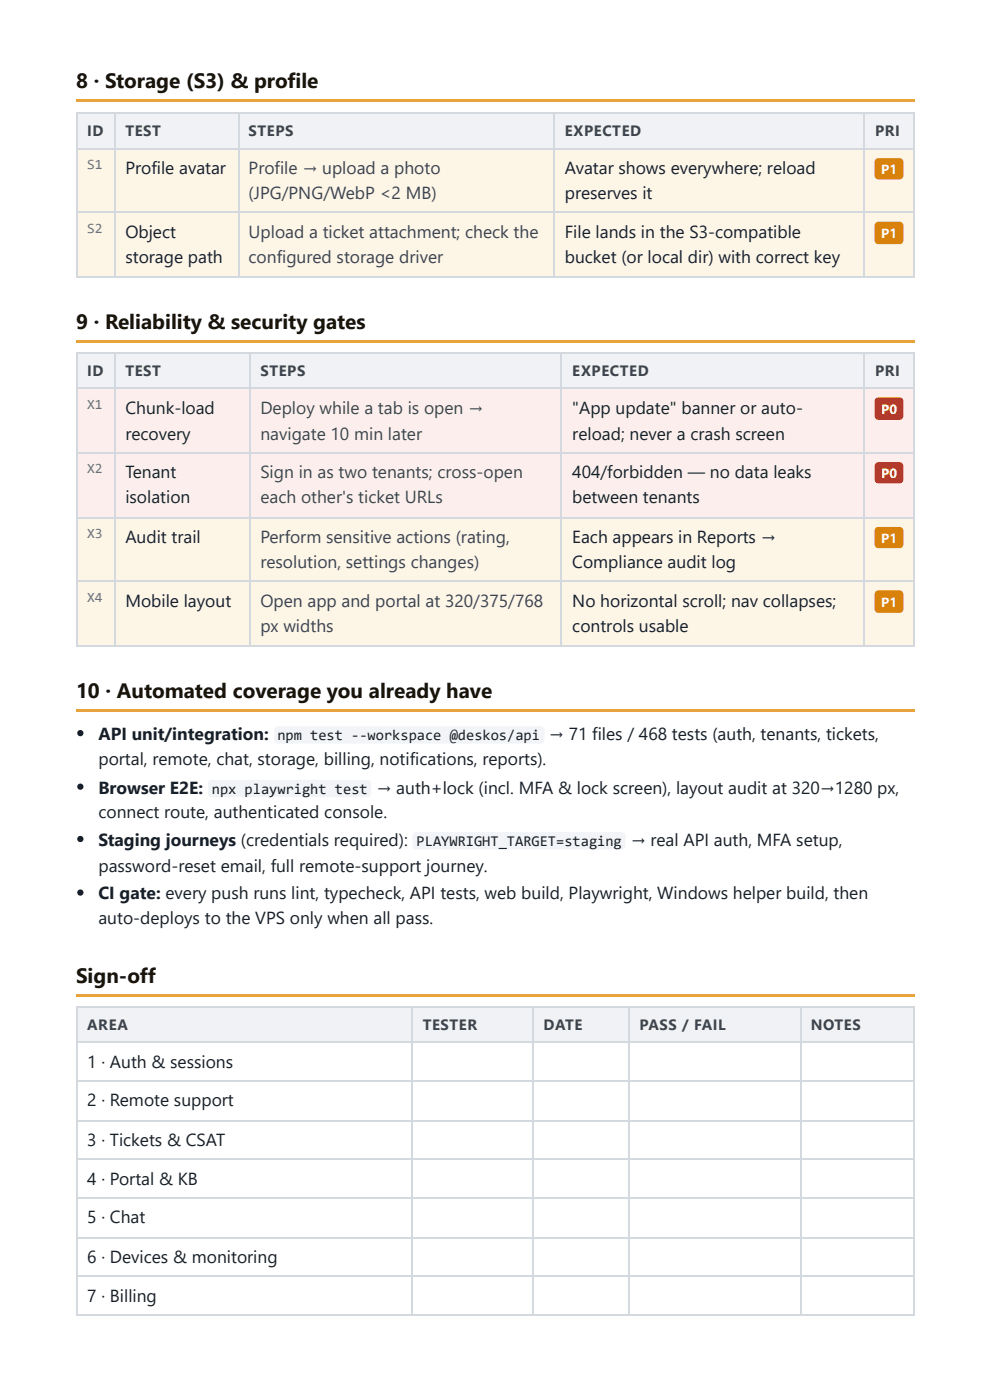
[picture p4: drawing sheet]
<svg xmlns="http://www.w3.org/2000/svg" width="210mm" height="297mm" viewBox="0 0 210 297" stroke-linecap="round" stroke-linejoin="round" font-family="sans-serif">
<defs><g id="words">
<g font-size="4.4" fill="#1b1408">
<text x="16.1" y="18.8">8 · Storage (S3) &amp; profile</text>
<text x="16.1" y="69.9">9 · Reliability &amp; security gates</text>
<text x="16.1" y="148.2">10 · Automated coverage you already have</text>
<text x="16.1" y="208.8">Sign-off</text>
</g>
<g font-size="3.7" fill="#17202a">
<text x="26.6" y="37">Profile avatar</text>
<text x="119.9" y="37">Avatar shows everywhere; reload</text>
<text x="119.9" y="42.3">preserves it</text>
<text x="26.6" y="50.5">Object</text>
<text x="119.9" y="50.5">File lands in the S3-compatible</text>
<text x="26.6" y="55.8">storage path</text>
<text x="119.9" y="55.8">bucket (or local dir) with correct key</text>
<text x="26.6" y="87.8">Chunk-load</text>
<text x="121.5" y="87.8">&quot;App update&quot; banner or auto-</text>
<text x="26.6" y="93.4">recovery</text>
<text x="121.5" y="93.4">reload; never a crash screen</text>
<text x="26.6" y="101.6">Tenant</text>
<text x="121.5" y="101.6">404/forbidden — no data leaks</text>
<text x="26.6" y="106.9">isolation</text>
<text x="121.5" y="106.9">between tenants</text>
<text x="26.6" y="115.4">Audit trail</text>
<text x="121.5" y="115.4">Each appears in Reports →</text>
<text x="121.5" y="120.7">Compliance audit log</text>
<text x="26.6" y="128.9">Mobile layout</text>
<text x="121.5" y="128.9">No horizontal scroll; nav collapses;</text>
<text x="121.5" y="134.1">controls usable</text>
<text x="20.9" y="157.2">API unit/integration:</text>
<text x="116.6" y="157.2">→ 71 files / 468 tests (auth, tenants, tickets,</text>
<text x="20.9" y="162.5">portal, remote, chat, storage, billing, notifications, reports).</text>
<text x="20.9" y="168.5">Browser E2E:</text>
<text x="20.9" y="173.8">connect route, authenticated console.</text>
<text x="79.9" y="168.5">→ auth+lock (incl. MFA &amp; lock screen), layout audit at 320→1280 px,</text>
<text x="20.9" y="179.7">Staging journeys (credentials required):</text>
<text x="133.9" y="179.7">→ real API auth, MFA setup,</text>
<text x="20.9" y="185.2">password-reset email, full remote-support journey.</text>
<text x="20.9" y="191">CI gate: every push runs lint, typecheck, API tests, web build, Playwright, Windows helper build, then</text>
<text x="20.9" y="196.3">auto-deploys to the VPS only when all pass.</text>
<text x="18.5" y="226.7">1 · Auth &amp; sessions</text>
<text x="18.5" y="235">2 · Remote support</text>
<text x="18.5" y="243.4">3 · Tickets &amp; CSAT</text>
<text x="18.5" y="251.6">4 · Portal &amp; KB</text>
<text x="18.5" y="259.8">5 · Chat</text>
<text x="18.5" y="268.3">6 · Devices &amp; monitoring</text>
<text x="18.5" y="276.5">7 · Billing</text>
</g>
<g font-size="3.7" fill="#3c4450">
<text x="52.8" y="37">Profile → upload a photo</text>
<text x="52.8" y="42.3">(JPG/PNG/WebP &lt;2 MB)</text>
<text x="52.8" y="50.5">Upload a ticket attachment; check the</text>
<text x="52.8" y="55.8">configured storage driver</text>
<text x="55.3" y="87.8">Deploy while a tab is open →</text>
<text x="55.3" y="93.4">navigate 10 min later</text>
<text x="55.3" y="101.6">Sign in as two tenants; cross-open</text>
<text x="55.3" y="106.9">each other's ticket URLs</text>
<text x="55.3" y="115.4">Perform sensitive actions (rating,</text>
<text x="55.3" y="120.7">resolution, settings changes)</text>
<text x="55.3" y="128.9">Open app and portal at 320/375/768</text>
<text x="55.3" y="134.1">px widths</text>
</g>
<g font-size="3.2" fill="#3c4450">
<text x="18.5" y="28.8">ID</text>
<text x="26.6" y="28.8">TEST</text>
<text x="52.8" y="28.8">STEPS</text>
<text x="119.9" y="28.8">EXPECTED</text>
<text x="185.8" y="28.8">PRI</text>
<text x="18.5" y="79.9">ID</text>
<text x="26.6" y="79.9">TEST</text>
<text x="55.3" y="79.9">STEPS</text>
<text x="121.5" y="79.9">EXPECTED</text>
<text x="185.8" y="79.9">PRI</text>
<text x="18.5" y="218.8">AREA</text>
<text x="89.8" y="218.8">TESTER</text>
<text x="115.4" y="218.8">DATE</text>
<text x="135.8" y="218.8">PASS / FAIL</text>
<text x="172.2" y="218.8">NOTES</text>
</g>
<g font-size="3.2" fill="#17202a">
<text x="58.9" y="157.2">npm test --workspace @deskos/api</text>
<text x="45" y="168.5">npx playwright test</text>
<text x="88.5" y="179.7">PLAYWRIGHT_TARGET=staging</text>
</g>
<g font-size="3" fill="#6b7280">
<text x="18.5" y="36">S1</text>
<text x="18.5" y="49.5">S2</text>
<text x="18.5" y="86.8">X1</text>
<text x="18.5" y="100.5">X2</text>
<text x="18.5" y="114.3">X3</text>
<text x="18.5" y="127.8">X4</text>
</g>
<g font-size="2.8" fill="#fff">
<text x="187.1" y="37">P1</text>
<text x="187.1" y="50.5">P1</text>
<text x="187.1" y="87.8">P0</text>
<text x="187.1" y="101.6">P0</text>
<text x="187.1" y="115.4">P1</text>
<text x="187.1" y="128.9">P1</text>
</g>
</g></defs>
<path d="M16.1 21.2h178.1v.5h-178.1z" fill="#e8a33d"/>
<g fill="#f0f2f5">
<path d="M16.4 24.1h7.9v7.4h-7.9z"/>
<path d="M24.3 24.1h26.2v7.4h-26.2z"/>
<path d="M50.5 24.1h67.2v7.4h-67.2z"/>
<path d="M117.7 24.1h65.9v7.4h-65.9z"/>
<path d="M183.6 24.1h10.6v7.4h-10.6z"/>
</g>
<g fill="#fdf6e7">
<path d="M16.4 31.5h7.9v13.7h-7.9z"/>
<path d="M24.3 31.5h26.2v13.7h-26.2z"/>
<path d="M50.5 31.5h67.2v13.7h-67.2z"/>
<path d="M117.7 31.5h65.9v13.7h-65.9z"/>
<path d="M183.6 31.5h10.6v13.7h-10.6z"/>
<path d="M16.4 45.2h7.9v13.5h-7.9z"/>
<path d="M24.3 45.2h26.2v13.5h-26.2z"/>
<path d="M50.5 45.2h67.2v13.5h-67.2z"/>
<path d="M117.7 45.2h65.9v13.5h-65.9z"/>
<path d="M183.6 45.2h10.6v13.5h-10.6z"/>
</g>
<path d="M16.1 23.9h178.1M16.1 31.6h178.1M16.3 23.8v35.2M24.5 23.8v35.2M50.7 23.8v35.2M117.6 23.8v35.2M183.5 23.8v35.2M194.1 23.8v35.2M16.1 45.1h178.1M16.1 58.9h178.1" fill="none" stroke="#d4d9df" stroke-width=".26"/>
<path d="M16.1 72.2h178.1v.6h-178.1z" fill="#e8a33d"/>
<g fill="#f0f2f5">
<path d="M16.4 74.9h7.9v7.7h-7.9z"/>
<path d="M24.3 74.9h28.6v7.7h-28.6z"/>
<path d="M52.9 74.9h66.4v7.7h-66.4z"/>
<path d="M119.3 74.9h64.3v7.7h-64.3z"/>
<path d="M183.6 74.9h10.6v7.7h-10.6z"/>
</g>
<g fill="#fdeeee">
<path d="M16.4 82.6h7.9v13.4h-7.9z"/>
<path d="M24.3 82.6h28.6v13.4h-28.6z"/>
<path d="M52.9 82.6h66.4v13.4h-66.4z"/>
<path d="M119.3 82.6h64.3v13.4h-64.3z"/>
<path d="M183.6 82.6h10.6v13.4h-10.6z"/>
<path d="M16.4 96h7.9v13.8h-7.9z"/>
<path d="M24.3 96h28.6v13.8h-28.6z"/>
<path d="M52.9 96h66.4v13.8h-66.4z"/>
<path d="M119.3 96h64.3v13.8h-64.3z"/>
<path d="M183.6 96h10.6v13.8h-10.6z"/>
</g>
<g fill="#fdf6e7">
<path d="M16.4 109.8h7.9v13.8h-7.9z"/>
<path d="M24.3 109.8h28.6v13.8h-28.6z"/>
<path d="M52.9 109.8h66.4v13.8h-66.4z"/>
<path d="M119.3 109.8h64.3v13.8h-64.3z"/>
<path d="M183.6 109.8h10.6v13.8h-10.6z"/>
<path d="M16.4 123.6h7.9v13.5h-7.9z"/>
<path d="M24.3 123.6h28.6v13.5h-28.6z"/>
<path d="M52.9 123.6h66.4v13.5h-66.4z"/>
<path d="M119.3 123.6h64.3v13.5h-64.3z"/>
<path d="M183.6 123.6h10.6v13.5h-10.6z"/>
</g>
<path d="M16.1 75h178.1M16.3 74.9v62.4M24.5 74.9v62.4M53 74.9v62.4M119.2 74.9v62.4M183.5 74.9v62.4M194.1 74.9v62.4M16.1 82.4h178.1M16.1 96.2h178.1M16.1 109.9h178.1M16.1 123.4h178.1M16.1 137.2h178.1" fill="none" stroke="#d4d9df" stroke-width=".26"/>
<g fill="#e8a33d">
<path d="M16.1 150.5h178.1v.6h-178.1z"/>
<path d="M16.1 211.1h178.1v.6h-178.1z"/>
</g>
<g fill="#f0f2f5">
<path d="M16.4 213.8h71.2v7.7h-71.2z"/>
<path d="M87.6 213.8h25.6v7.7h-25.6z"/>
<path d="M113.2 213.8h20.4v7.7h-20.4z"/>
<path d="M133.6 213.8h36.3v7.7h-36.3z"/>
<path d="M169.9 213.8h24.3v7.7h-24.3z"/>
</g>
<g fill="none" stroke="#d4d9df" stroke-width=".26">
<path d="M16.1 213.9h178.1M16.3 213.8v65.6M87.4 213.8v65.6M113.1 213.8v65.6M133.5 213.8v65.6M170 213.8v65.6M194.1 213.8v65.6M16.1 221.3h178.1M16.1 229.5h178.1M16.1 238h178.1M16.1 246.2h178.1M16.1 254.4h178.1"/>
<path d="M16.1 262.9h178.1M16.1 271.1h178.1M16.1 279.3h178.1"/>
</g>
<g fill="#d9820b">
<path d="M186 33.8l.5-.2h4.5a.79 .79 0 0 1 .8 .8v2.9a.79 .79 0 0 1-.8 .8h-4.5a.79 .79 0 0 1-.8-.8v-2.9z"/>
<path d="M186 47.3l.5-.2h4.5a.79 .79 0 0 1 .8 .8v3.2a.79 .79 0 0 1-.8 .8h-4.5a.79 .79 0 0 1-.8-.8v-3.2z"/>
</g>
<g fill="#c0392b">
<path d="M186 84.6l.5-.2h4.5a.79 .79 0 0 1 .8 .8v3.2a.79 .79 0 0 1-.8 .8h-4.5a.79 .79 0 0 1-.8-.8v-3.2z"/>
<path d="M186 98.4l.5-.2h4.5a.79 .79 0 0 1 .8 .8v2.9a.79 .79 0 0 1-.8 .8h-4.5a.79 .79 0 0 1-.8-.8v-2.9z"/>
</g>
<g fill="#d9820b">
<path d="M186 112.2l.5-.3h4.5a.79 .79 0 0 1 .8 .8v2.9a.79 .79 0 0 1-.8 .8h-4.5a.79 .79 0 0 1-.8-.8v-2.9z"/>
<path d="M186 125.6l.5-.2h4.5a.79 .79 0 0 1 .8 .8v3.2a.79 .79 0 0 1-.8 .8h-4.5a.79 .79 0 0 1-.8-.8v-3.2z"/>
</g>
<circle cx="17.1" cy="155.7" r=".66" fill="#17202a"/>
<path d="M58.4 154.5l.6-.2h55.8a.79 .79 0 0 1 .8 .7v2.2a.79 .79 0 0 1-.8 .8h-55.8a.79 .79 0 0 1-.8-.8v-2.2z" fill="#f2f4f7"/>
<circle cx="17.1" cy="167.1" r=".66" fill="#17202a"/>
<path d="M44.4 165.9l.6-.3h33.1a.79 .79 0 0 1 .7 .8v2.1a.79 .79 0 0 1-.7 .8h-33.1a.79 .79 0 0 1-.8-.8v-2.1z" fill="#f2f4f7"/>
<circle cx="17.1" cy="178.2" r=".66" fill="#17202a"/>
<path d="M87.8 177l.6-.3h43.6a.79 .79 0 0 1 .8 .8v2.2a.79 .79 0 0 1-.8 .7h-43.6a.79 .79 0 0 1-.8-.7v-2.2z" fill="#f2f4f7"/>
<circle cx="17.1" cy="189.6" r=".66" fill="#17202a"/>
<use href="#words"/>
</svg>
